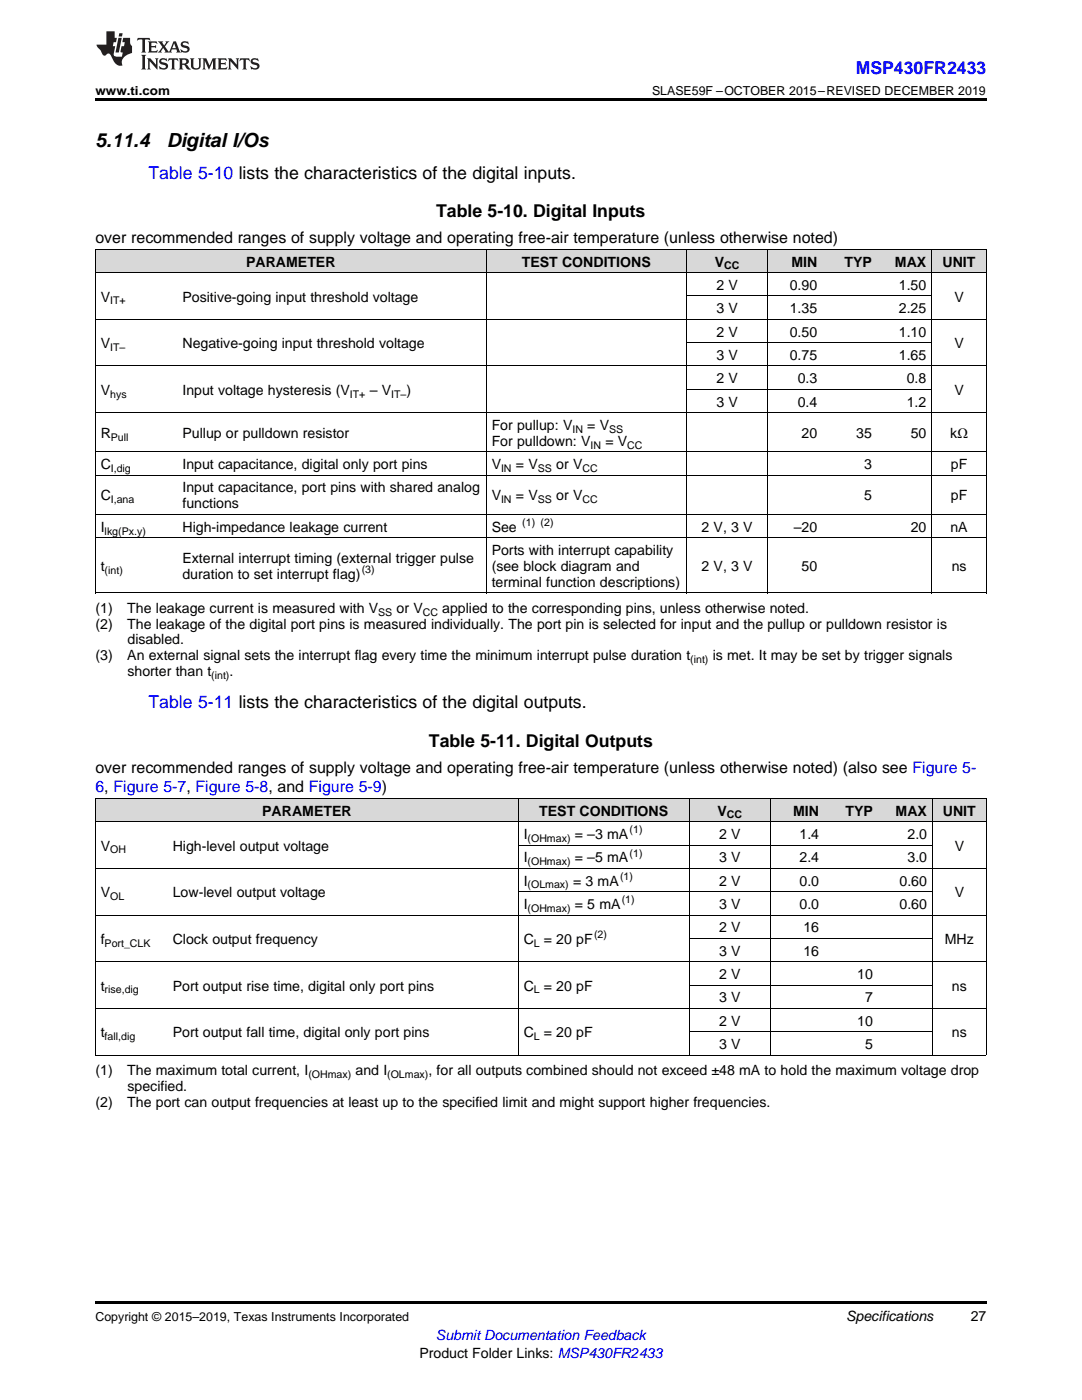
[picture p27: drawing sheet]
<svg xmlns="http://www.w3.org/2000/svg" width="216mm" height="279mm" viewBox="0 0 216 279" stroke-linecap="round" stroke-linejoin="round" font-family="sans-serif">
<defs><g id="words">
<g font-size="3.9">
<text x="19" y="29.3">5.11.4</text>
<text x="33.3" y="29.3">Digital I/Os</text>
</g>
<g font-size="3.5" fill="#00f">
<text x="170.7" y="14.8">MSP430FR2433</text>
<text x="29.6" y="35.6">Table 5-10 lists the characteristics of the digital inputs.</text>
<text x="29.6" y="141.3">Table 5-11 lists the characteristics of the digital outputs.</text>
</g>
<g font-size="3.5">
<text x="87" y="43.4">Table 5-10. Digital Inputs</text>
<text x="85.6" y="149.1">Table 5-11. Digital Outputs</text>
</g>
<g font-size="3.2">
<text x="19" y="48.5">over recommended ranges of supply voltage and operating free-air temperature (unless otherwise noted)</text>
<text x="19" y="154.2">over recommended ranges of supply voltage and operating free-air temperature (unless otherwise noted) (also see Figure 5-</text>
</g>
<text font-size="3.2" fill="#00f" x="19" y="158.1">6, Figure 5-7, Figure 5-8, and Figure 5-9)</text>
<g font-size="2.8">
<text x="49.1" y="53.2">PARAMETER</text>
<text x="104.1" y="53.2">TEST CONDITIONS</text>
<text x="142.6" y="53.2">V</text>
<text x="157.9" y="53.2">MIN</text>
<text x="168.5" y="53.2">TYP</text>
<text x="178.6" y="53.2">MAX</text>
<text x="188.1" y="53.2">UNIT</text>
<text x="142.9" y="57.9">2 V</text>
<text x="157.6" y="57.9">0.90</text>
<text x="179.4" y="57.9">1.50</text>
<text x="20.1" y="60.2">V</text>
<text x="36.4" y="60.2">Positive-going input threshold voltage</text>
<text x="142.9" y="62.5">3 V</text>
<text x="157.6" y="62.5">1.35</text>
<text x="179.4" y="62.5">2.25</text>
<text x="190.4" y="60.2">V</text>
<text x="20.1" y="69.5">V</text>
<text x="36.4" y="69.5">Negative-going input threshold voltage</text>
<text x="142.9" y="67.2">2 V</text>
<text x="142.9" y="71.8">3 V</text>
<text x="157.6" y="67.2">0.50</text>
<text x="157.6" y="71.8">0.75</text>
<text x="179.4" y="67.2">1.10</text>
<text x="179.4" y="71.8">1.65</text>
<text x="190.4" y="69.5">V</text>
<text x="142.9" y="76.5">2 V</text>
<text x="159.2" y="76.5">0.3</text>
<text x="180.9" y="76.5">0.8</text>
<text x="20.1" y="78.8">V</text>
<text x="36.4" y="78.8">Input voltage hysteresis (V</text>
<text x="73.8" y="78.8">– V</text>
<text x="81.1" y="78.8">)</text>
<text x="142.9" y="81.1">3 V</text>
<text x="159.2" y="81.1">0.4</text>
<text x="180.9" y="81.1">1.2</text>
<text x="190.4" y="78.8">V</text>
<text x="20.1" y="87.4">R</text>
<text x="36.4" y="87.4">Pullup or pulldown resistor</text>
<text x="98.1" y="85.8">For pullup: V</text>
<text x="98.1" y="89">For pulldown: V</text>
<text x="117.2" y="85.8">= V</text>
<text x="120.8" y="89">= V</text>
<text x="159.9" y="87.4">20</text>
<text x="170.9" y="87.4">35</text>
<text x="181.7" y="87.4">50</text>
<text x="189.6" y="87.4">kΩ</text>
<text x="20.1" y="93.6">C</text>
<text x="36.4" y="93.6">Input capacitance, digital only port pins</text>
<text x="98.1" y="93.6">V</text>
<text x="102.9" y="93.6">= V</text>
<text x="111" y="93.6">or V</text>
<text x="172.4" y="93.6">3</text>
<text x="189.7" y="93.6">pF</text>
<text x="20.1" y="99.9">C</text>
<text x="36.4" y="98.3">Input capacitance, port pins with shared analog</text>
<text x="36.4" y="101.5">functions</text>
<text x="98.1" y="99.9">V</text>
<text x="102.9" y="99.9">= V</text>
<text x="111" y="99.9">or V</text>
<text x="172.4" y="99.9">5</text>
<text x="189.7" y="99.9">pF</text>
<text x="20.1" y="106.1">I</text>
<text x="36.4" y="106.1">High-impedance leakage current</text>
<text x="98.1" y="106.1">See</text>
<text x="140" y="106.1">2 V, 3 V</text>
<text x="158.4" y="106.1">–20</text>
<text x="181.7" y="106.1">20</text>
<text x="189.7" y="106.1">nA</text>
<text x="20.1" y="113.9">t</text>
<text x="36.4" y="112.4">External interrupt timing (external trigger pulse</text>
<text x="98.1" y="110.8">Ports with interrupt capability</text>
<text x="98.1" y="113.9">(see block diagram and</text>
<text x="140" y="113.9">2 V, 3 V</text>
<text x="159.9" y="113.9">50</text>
<text x="189.9" y="113.9">ns</text>
<text x="36.4" y="115.5">duration to set interrupt flag)</text>
<text x="98.1" y="117.1">terminal function descriptions)</text>
<text x="19" y="122.3">(1)</text>
<text x="19" y="125.4">(2)</text>
<text x="25.4" y="122.3">The leakage current is measured with V</text>
<text x="25.4" y="125.4">The leakage of the digital port pins is measured individually. The port pin is selected for input and the pullup or pulldown resistor is</text>
<text x="79.1" y="122.3">or V</text>
<text x="88.2" y="122.3">applied to the corresponding pins, unless otherwise noted.</text>
<text x="19" y="131.8">(3)</text>
<text x="25.4" y="131.8">An external signal sets the interrupt flag every time the minimum interrupt pulse duration t</text>
<text x="25.4" y="128.6">disabled.</text>
<text x="142.2" y="131.8">is met. It may be set by trigger signals</text>
<text x="25.4" y="135">shorter than t</text>
<text x="45.8" y="135">.</text>
<text x="52.3" y="162.8">PARAMETER</text>
<text x="104.5" y="167.4">I</text>
<text x="107.6" y="162.8">TEST CONDITIONS</text>
<text x="114.7" y="167.4">= –3 mA</text>
<text x="143.2" y="162.8">V</text>
<text x="143.5" y="167.4">2 V</text>
<text x="158.3" y="162.8">MIN</text>
<text x="159.5" y="167.4">1.4</text>
<text x="168.7" y="162.8">TYP</text>
<text x="178.7" y="162.8">MAX</text>
<text x="181.1" y="167.4">2.0</text>
<text x="188.1" y="162.8">UNIT</text>
<text x="20.1" y="169.8">V</text>
<text x="34.5" y="169.8">High-level output voltage</text>
<text x="104.5" y="172.1">I</text>
<text x="114.7" y="172.1">= –5 mA</text>
<text x="143.5" y="172.1">3 V</text>
<text x="159.5" y="172.1">2.4</text>
<text x="181.1" y="172.1">3.0</text>
<text x="190.5" y="169.8">V</text>
<text x="20.1" y="179.1">V</text>
<text x="34.5" y="179.1">Low-level output voltage</text>
<text x="104.5" y="176.7">I</text>
<text x="114.3" y="176.7">= 3 mA</text>
<text x="143.5" y="176.7">2 V</text>
<text x="159.5" y="176.7">0.0</text>
<text x="179.5" y="176.7">0.60</text>
<text x="190.5" y="179.1">V</text>
<text x="104.5" y="181.4">I</text>
<text x="114.7" y="181.4">= 5 mA</text>
<text x="143.5" y="181.4">3 V</text>
<text x="159.5" y="181.4">0.0</text>
<text x="179.5" y="181.4">0.60</text>
<text x="20.1" y="188.4">f</text>
<text x="34.5" y="188.4">Clock output frequency</text>
<text x="104.5" y="188.4">C</text>
<text x="108.5" y="188.4">= 20 pF</text>
<text x="143.5" y="186.1">2 V</text>
<text x="143.5" y="190.7">3 V</text>
<text x="160.3" y="186.1">16</text>
<text x="160.3" y="190.7">16</text>
<text x="188.5" y="188.4">MHz</text>
<text x="20.1" y="197.7">t</text>
<text x="34.5" y="197.7">Port output rise time, digital only port pins</text>
<text x="104.5" y="197.7">C</text>
<text x="108.5" y="197.7">= 20 pF</text>
<text x="143.5" y="195.4">2 V</text>
<text x="171.1" y="195.4">10</text>
<text x="189.9" y="197.7">ns</text>
<text x="143.5" y="200">3 V</text>
<text x="172.6" y="200">7</text>
<text x="20.1" y="207">t</text>
<text x="34.5" y="207">Port output fall time, digital only port pins</text>
<text x="104.5" y="207">C</text>
<text x="108.5" y="207">= 20 pF</text>
<text x="143.5" y="204.7">2 V</text>
<text x="143.5" y="209.3">3 V</text>
<text x="171.1" y="204.7">10</text>
<text x="172.6" y="209.3">5</text>
<text x="189.9" y="207">ns</text>
<text x="19" y="214.5">(1)</text>
<text x="25.4" y="214.5">The maximum total current, I</text>
<text x="70.9" y="214.5">and I</text>
<text x="85.5" y="214.5">, for all outputs combined should not exceed ±48 mA to hold the maximum voltage drop</text>
<text x="19" y="220.8">(2)</text>
<text x="25.4" y="220.8">The port can output frequencies at least up to the specified limit and might support higher frequencies.</text>
<text x="25.4" y="217.7">specified.</text>
<text x="168.8" y="263.6">Specifications</text>
<text x="193.7" y="263.6">27</text>
<text x="83.7" y="270.9">Product Folder Links: MSP430FR2433</text>
</g>
<text font-size="2.8" fill="#00f" x="87" y="267.4">Submit Documentation Feedback</text>
<g font-size="2.5">
<text x="19" y="19">www.ti.com</text>
<text x="130.1" y="19">SLASE59F –OCTOBER 2015–REVISED DECEMBER 2019</text>
<text x="19" y="263.6">Copyright © 2015–2019, Texas Instruments Incorporated</text>
</g>
<g font-size="2.1">
<text x="144.5" y="53.8">CC</text>
<text x="22" y="60.7">IT+</text>
<text x="22" y="70.1">IT–</text>
<text x="22" y="79.4">hys</text>
<text x="69.8" y="79.4">IT+</text>
<text x="78" y="79.4">IT–</text>
<text x="22.1" y="87.9">Pull</text>
<text x="114.2" y="86.4">IN</text>
<text x="117.8" y="89.5">IN</text>
<text x="121.6" y="86.4">SS</text>
<text x="125.2" y="89.5">CC</text>
<text x="22.1" y="94.2">I,dig</text>
<text x="100" y="94.2">IN</text>
<text x="107.3" y="94.2">SS</text>
<text x="116.2" y="94.2">CC</text>
<text x="22.1" y="100.4">I,ana</text>
<text x="100" y="100.4">IN</text>
<text x="107.3" y="100.4">SS</text>
<text x="116.2" y="100.4">CC</text>
<text x="20.9" y="106.7">lkg(Px.y)</text>
<text x="104.2" y="105">(1) (2)</text>
<text x="20.9" y="114.5">(int)</text>
<text x="72.2" y="114.4">(3)</text>
<text x="75.5" y="122.8">SS</text>
<text x="84.4" y="122.8">CC</text>
<text x="42.2" y="135.5">(int)</text>
<text x="137.7" y="132.4">(int)</text>
<text x="105.3" y="168">(OHmax)</text>
<text x="125.6" y="166.3">(1)</text>
<text x="145" y="163.3">CC</text>
<text x="22" y="170.3">OH</text>
<text x="105.3" y="172.6">(OHmax)</text>
<text x="125.6" y="171">(1)</text>
<text x="22" y="179.6">OL</text>
<text x="105.3" y="177.3">(OLmax)</text>
<text x="123.7" y="175.6">(1)</text>
<text x="105.3" y="182">(OHmax)</text>
<text x="124.1" y="180.3">(1)</text>
<text x="20.9" y="188.9">Port_CLK</text>
<text x="106.5" y="188.9">L</text>
<text x="118.5" y="187.3">(2)</text>
<text x="20.9" y="198.3">rise,dig</text>
<text x="106.5" y="198.3">L</text>
<text x="20.9" y="207.6">fall,dig</text>
<text x="106.5" y="207.6">L</text>
<text x="61.5" y="215.1">(OHmax)</text>
<text x="77.3" y="215.1">(OLmax)</text>
</g>
</g></defs>
<g fill="#d8d8d8">
<path d="M19 159.4h14.4v4.6h-14.4z"/>
<path d="M33.4 159.4h70v4.6h-70z"/>
<path d="M103.4 159.4h34.1v4.6h-34.1z"/>
<path d="M137.5 159.4h16.2v4.6h-16.2z"/>
<path d="M153.7 159.4h10.8v4.6h-10.8z"/>
<path d="M164.5 159.4h10.8v4.6h-10.8z"/>
<path d="M175.3 159.4h10.8v4.6h-10.8z"/>
<path d="M186.1 159.4h10.7v4.6h-10.7z"/>
<path d="M19 49.8h16.3v4.7h-16.3z"/>
<path d="M35.3 49.8h61.7v4.7h-61.7z"/>
<path d="M97 49.8h39.9v4.7h-39.9z"/>
<path d="M136.9 49.8h16.4v4.7h-16.4z"/>
<path d="M153.3 49.8h10.9v4.7h-10.9z"/>
<path d="M164.2 49.8h10.8v4.7h-10.8z"/>
<path d="M175 49.8h10.9v4.7h-10.9z"/>
<path d="M185.9 49.8h10.9v4.7h-10.9z"/>
</g>
<path d="M19 19.5h177.8v.5h-177.8zM19 259.7h177.8v.5h-177.8z" fill="#000"/>
<g fill="none" stroke="#000" stroke-width=".2">
<path d="M19 54.4h177.8M19 49.8h177.8M19.1 49.8v68.6M97 49.8v68.6M136.9 49.8v68.6M136.9 59.1h49M153.2 49.8v68.6M185.9 49.8v68.6M196.8 49.8v68.6M19 73h177.8M19 63.7h177.8M136.9 77.7h49"/>
<path d="M136.9 68.4h49M19 94.8h177.8M19 90.2h177.8M19 82.4h177.8M19 118.3h177.8M19 107.3h177.8M19 102.7h177.8M19 159.3h177.8M19.1 159.4v51.2M103.4 159.4v51.2M137.5 159.4v51.2M153.7 159.4v51.2"/>
<path d="M186 159.4v51.2M196.8 159.4v51.2M19 173.3h177.8M19 164h177.8M103.4 178h82.7M103.4 168.6h82.7M19 191.9h177.8M19 182.6h177.8M137.5 196.6h48.6M137.5 187.3h48.6M19 210.6h177.8M19 201.2h177.8"/>
<path d="M137.5 205.9h48.6"/>
</g>
<g fill="#231f20">
<path d="M27.5 7.6l-.1 .5 .4-.2h.6v.1v2.1l-.2 .4h1l-.3-.4v-2.1l.1-.1h.5l.5 .2-.2-.5zM29.5 8.3l.2 .3v1.5l-.2 .4h1.8l.2-.6a1.04 1.04 0 0 1-1.3 .2v-.7h.6l.3 .2v-.6l-.3 .2h-.6v-.6l.8-.1 .4 .3-.2-.5zM31.5 8.3l.9 1.1-.9 1.1h.8l-.2-.2 .5-.7 .4 .7-.2 .2h1.5l-.1-.2 .1-.4h.9l.1 .4-.2 .2h1l-.3-.3-.7-1.9h-.5l-.9 2-.8-1 .9-1h-.8l.1 .3-.3 .5-.4-.6 .2-.2zM34.7 8.6l.4 1h-.7zM36.3 8.4a.63 .63 0 0 0-.2 .7 .63 .63 0 0 0 .6 .4l.6 .2 .1 .2a.75 .75 0 0 1-.7 .4 .75 .75 0 0 1-.6-.5l.1 .7 .1-.1a1.11 1.11 0 0 0 1.5-.6 1.13 1.13 0 0 0-1.2-.8l-.1-.4a1.04 1.04 0 0 1 1.2 .2l-.2-.5-.1 .1-.5-.2zM28.2 10.9l.2 .4v2.2l-.2 .4h1l-.3-.4v-2.2l.3-.4zM29.3 11.6l.3 .4v1.5l-.3 .4h.8l-.2-.4v-1.3l1.5 1.7v-1.9l.2-.4h-.7l.2 .4v.9l-1.1-1.3zM32 11.8a.62 .62 0 0 0-.2 .7 .62 .62 0 0 0 .6 .4l.6 .1 .1 .3a.76 .76 0 0 1-.7 .3 .76 .76 0 0 1-.6-.4l.1 .7 .1-.1a1.11 1.11 0 0 0 1.5-.6 1.13 1.13 0 0 0-1.2-.8l-.1-.4a1.04 1.04 0 0 1 1.2 .2l-.2-.6-.1 .1-.5-.1zM33.7 11.6l-.2 .6a.61 .61 0 0 1 .8-.3v1.6l-.2 .4h.9l-.2-.4v-1.6a.63 .63 0 0 1 .8 .3l-.2-.6zM35.6 11.6l.3 .4v1.5l-.3 .4h1l-.2-.2v-.8l.5 .2a.76 .76 0 0 0 1.2 .7l-1-1a.58 .58 0 0 0 .6-.5 .58 .58 0 0 0-.5-.6zM36.4 11.9h.1a.45 .45 0 0 1 .5 .1 .45 .45 0 0 1 .1 .5l-.7 .2zM37.9 11.6l.2 .2a2.17 2.17 0 0 0 .3 1.9 .99 .99 0 0 0 1.6-.6v-1.1l.2-.4h-.7l.2 .2a1.92 1.92 0 0 1-.2 1.8 .6 .6 0 0 1-.9-.5v-1.1l.2-.4zM40.4 11.6l.2 .4v1.5l-.2 .4h.7l-.2-.4v-1.4l.8 1.8 .8-1.8v1.4l-.2 .4h.9l-.2-.4v-1.5l.2-.4h-.8l-.6 1.5-.6-1.5zM43.4 11.6l.2 .4v1.5l-.2 .4h1.8l.2-.6a1.04 1.04 0 0 1-1.3 .1v-.6h.5l.4 .2v-.6l-.4 .2h-.5v-.7h.8l.3 .3-.1-.6zM45.5 11.6l.2 .4v1.5l-.2 .4h.7l-.2-.4v-1.3l1.5 1.7v-1.9l.2-.4h-.7l.2 .4v.9l-1.1-1.3zM47.9 11.6l-.1 .6a.61 .61 0 0 1 .8-.3v1.6l-.3 .4h1l-.3-.4 .1-1.6a.63 .63 0 0 1 .7 .3l-.1-.6zM50.2 11.8a.62 .62 0 0 0-.2 .7 .62 .62 0 0 0 .6 .4l.6 .1 .2 .3a.76 .76 0 0 1-.8 .3 .76 .76 0 0 1-.6-.4l.1 .7 .2-.1a1.11 1.11 0 0 0 1.5-.6 1.13 1.13 0 0 0-1.3-.8l-.1-.4a1.04 1.04 0 0 1 1.2 .2l-.1-.6-.2 .1-.5-.1z"/>
<path d="M21.2 6.3v2.6h-1.9l.1 .4 .7 .9a.91 .91 0 0 0 1 .8 .56 .56 0 0 1 .5-.3 .56 .56 0 0 1 .5 .3l.4 .8a1.53 1.53 0 0 0 1.9 1.2 1.54 1.54 0 0 1 1-2.1l.9-.3v-1.4a1.52 1.52 0 0 1-.3-1.6h-1.4l-.2 .8h.5l-.2 .8h-.4l-.2 1v.2l.4 .1-.2 .8a1.93 1.93 0 0 1-1.6-.3l.3-1.8h-.5l.2-.8h.4l.2-.8h-.4v-1.3zM23.6 7.6l-.6 2.9h.7l.6-2.9zM23.8 6.6l-.1 .7h.6l.2-.7z"/>
</g>
<use href="#words"/>
</svg>
